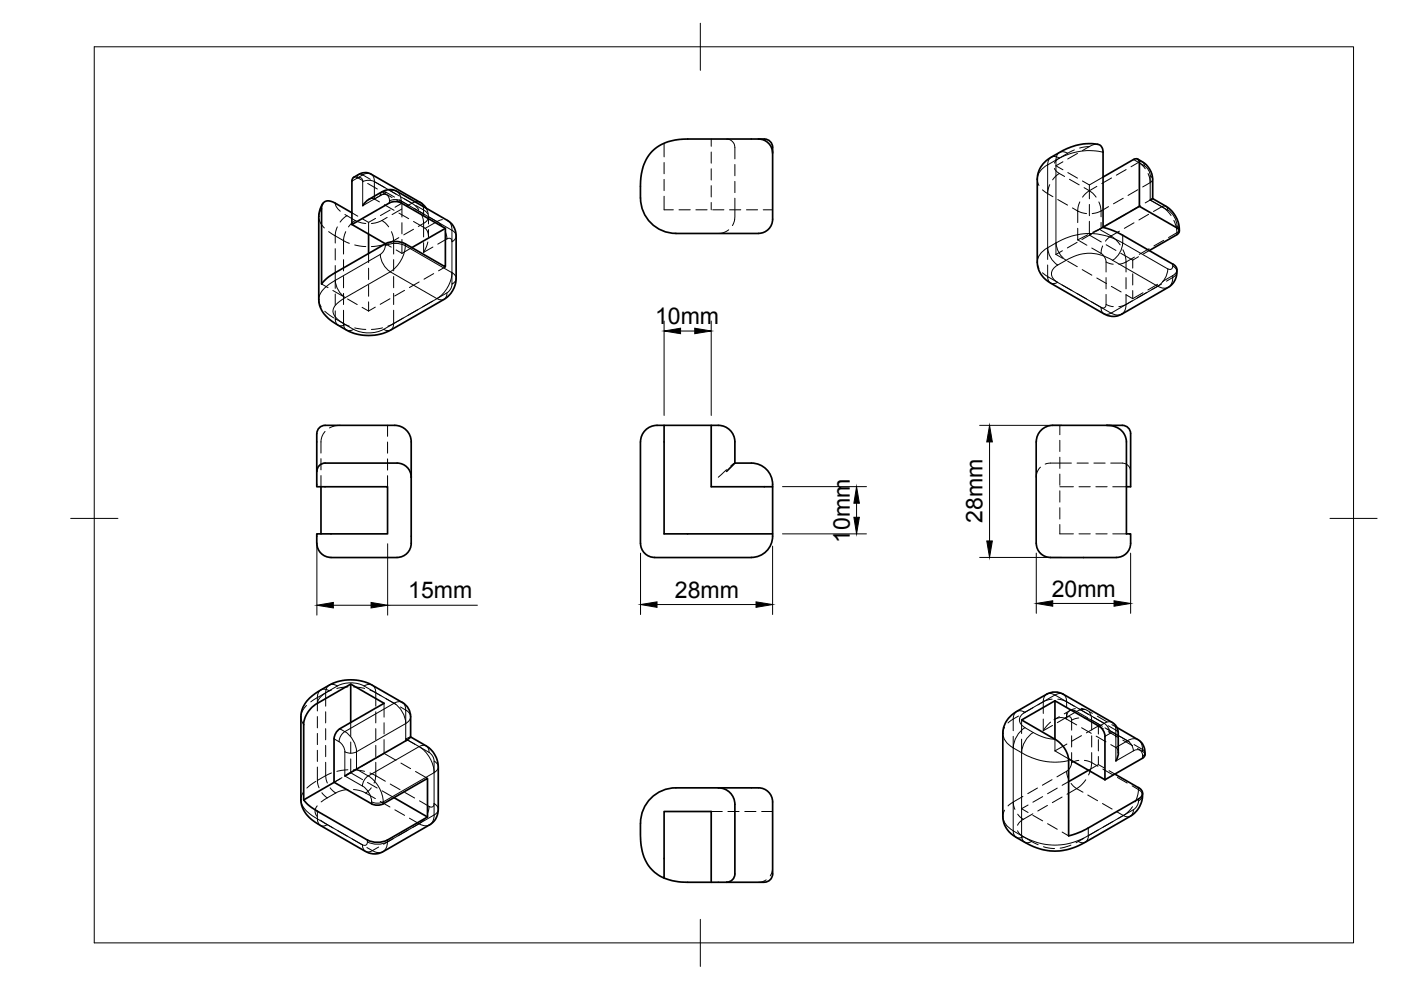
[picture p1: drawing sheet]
<svg xmlns="http://www.w3.org/2000/svg" width="297mm" height="210mm" viewBox="0 0 297 210" stroke-linecap="round" stroke-linejoin="round" font-family="sans-serif">
<defs><g id="words">
<g font-size="4.9">
<text x="138.9" y="68.7">10mm</text>
<text x="208.3" y="110.9" transform="rotate(-90 208.3 110.9)">28mm</text>
<text x="180.1" y="115.1" transform="rotate(-90 180.1 115.1)">10mm</text>
<text x="86.6" y="126.9">15mm</text>
<text x="143.1" y="126.7">28mm</text>
<text x="223" y="126.5">20mm</text>
</g>
</g></defs>
<!-- layer: Visible -->
<g fill="none" stroke="#000" stroke-width=".36">
<path d="M75 37.6l1-.6a2.67 2.67 0 0 1 2.7-.1l10.4 6M75 37.6l-.4 .8v9.2M160.8 29.5h-15a9.2 9.2 0 0 0-8.9 4.4 11.8 11.8 0 0 0-1.1 5.6 10.2 10.2 0 0 0 1.2 6.6 7.5 7.5 0 0 0 6.3 3.4M160.8 29.5h1.3M160.8 29.5a2.99 2.99 0 0 1 3 3M162.1 29.5a1.75 1.75 0 0 1 1.7 1.7v15.3a3.4 3.4 0 0 1-4.2 3h-16.3M241.2 33.7a5.1 5.1 0 0 1 3 3.2l.2 1.1v4.1l2.8 1.6a6.1 6.1 0 0 1 2.8 5.3M241.6 34.5a.75 .75 0 0 0-.4-.8 .75 .75 0 0 0-.9 .1l-6.4 3.7M241.6 34.5v9.2M74.6 45.1l-3.5-2a1.83 1.83 0 0 0-2.7 .1l-.2 .8v16.2a8.3 8.3 0 0 1 2.9-2.4l10.6-6.1M74.6 47.6l7.1 4.1M78.1 42.3l2.9-1.6a3.2 3.2 0 0 1 3.1-.2l10.8 6.3a3.7 3.7 0 0 1 1.8 3.3v8.9a5.3 5.3 0 0 1-2.6 4.5l-11.3 6.5a10.1 10.1 0 0 1-9.3 0l-1.8-1a6.6 6.6 0 0 1-4.1-5.5v-17.6a5.2 5.2 0 0 1 .9-2.7"/>
<path d="M78.1 49.6v4.1M78.2 42.3l-.6 .4-.7 .9M85 43a2.72 2.72 0 0 0-2.4 0l-8 4.6M85 43l9.4 5.4v8.2l-8.5-4.9a4.7 4.7 0 0 0-4.2 0M89.1 42.9l.8 .7 .4 .5M94.4 48.4l-7.1 4.1M241.6 43.7l7.9 4.6a.75 .75 0 0 1 .5 .7 .75 .75 0 0 1-.5 .7M241.6 43.7l-7.7 4.5M244.4 42.1l-.5 .3M248.6 56l-10.6-6.1a15.9 15.9 0 0 0-4.1-1.7v-15.9a1.58 1.58 0 0 0-1.7-1.8 12 12 0 0 0-7.6 1.8 10.3 10.3 0 0 0-3.5 2.5 5 5 0 0 0-1.2 3.2v17.6a5.2 5.2 0 0 0 2.8 4.4l11.4 6.5a3.7 3.7 0 0 0 3.7 .1l9.9-5.7a3.8 3.8 0 0 0 1.8-3.7M248.7 56a1.49 1.49 0 0 1 .8 1.2M249.5 49.8l-5.8 3.3"/>
<path d="M67.2 91.9v11.3h15v10h-15v1.2a3.3 3.3 0 0 0 3 3.8h14a3.4 3.4 0 0 0 3-4.2v-12.8M67.2 99.9a1.75 1.75 0 0 1 1.7-1.7h15.3a2.99 2.99 0 0 1 3 3M67.2 91.9a1.75 1.75 0 0 1 1.7-1.7h14.8a3.5 3.5 0 0 1 3.5 3.5v7.5M140.8 90.2v23h23M150.8 90.2h-11.3a3.6 3.6 0 0 0-3.7 3.5v21.5a3 3 0 0 0 3 3M155.8 98.2v-4.5a3.5 3.5 0 0 0-3.5-3.5h-1.5v13h13a4.5 4.5 0 0 0-4.5-5M159.3 98.2h-3.5l-1.7 1.7M234.7 90.2h-10.5a3.8 3.8 0 0 0-4.5 3.5v21.5a3 3 0 0 0 3 3M234.7 90.2a3.7 3.7 0 0 1 4.1 3.5v19.5h.9a7 7 0 0 1-.3 3.3 3.8 3.8 0 0 1-3.7 1.7h-13M234.7 90.2h3.3M238 90.2a1.75 1.75 0 0 1 1.7 1.7M239.7 91.9v11.3h-.9"/>
<path d="M68.1 103.2v10M138.8 118.2h20.5M163.8 103.2v10a4.5 4.5 0 0 1-4.5 5M65.7 148l1.7-1.4 2.4-1.3a9.7 9.7 0 0 1 9.1 0l6.4 3.6a3.4 3.4 0 0 1 1.8 3.1v4.2l3.3 2a5.4 5.4 0 0 1 2.5 4.4v9a3.7 3.7 0 0 1-1.8 3.3l-9.9 5.7a3.7 3.7 0 0 1-3.8-.1l-9.5-5.5a6.6 6.6 0 0 1-4.1-5.4v-17.6a5.5 5.5 0 0 1 1.9-4zM72.1 154.5l9.3-5.4-7-4.1-7.1 4.1a5.7 5.7 0 0 0-2.9 4.5v16M72.1 154.5a2.75 2.75 0 0 0-1.3 2.1v9.3l8 4.5a2.72 2.72 0 0 0 2.5 0l9.3-5.4v8.2l-8.5 4.9a4.8 4.8 0 0 1-4.2 0l-10.6-6.1a9 9 0 0 1-2.9-2.4M74.4 145v8.2M87.1 156.3l-1.1 .8-10.4 6M223.7 148.6l9.4 5.4a2.72 2.72 0 0 1 1.2 2.1v9.2M223.7 148.6l-7.1 4 7 4.1a5.7 5.7 0 0 1 3 4.6v15.9a15.9 15.9 0 0 0 4.1-1.7l10.7-6.1M223.7 148.6v8.1M236.8 154.3l4.5 2.5a3 3 0 0 1 1.2 3.7l-.3 .2"/>
<path d="M237.1 159.6v-4.1a2.53 2.53 0 0 0-1.2-2.3l-10.5-6a3.5 3.5 0 0 0-3.5 0l-6.4 3.6a5.5 5.5 0 0 0-2.9 4.7v17.6a5.2 5.2 0 0 0 2.9 4.4l1.7 1.1a11.9 11.9 0 0 0 12.9 0l9.6-5.5a5.3 5.3 0 0 0 2.5-4.9M237.1 159.6l-.2 1-.3 .7M70.8 165.9l-6.4 3.7M75.6 163.1l-2.5 1.4M83.5 169.1l7.1 4.1M143.3 167h16.7a3.2 3.2 0 0 1 3.8 3v15.3a1.75 1.75 0 0 1-1.7 1.7M143.3 167a7.5 7.5 0 0 0-7.5 7.6v2.5a9.7 9.7 0 0 0 3 7.8l2 1.3v-14.1h10v15h11.3M152.3 167a3.5 3.5 0 0 1 3.5 3.6v14.7a1.75 1.75 0 0 1-1.7 1.7M226.5 160.9l7.8 4.4M230.8 163.3l-4.2 2.4M236.4 164.1l5 2.9M241.4 167a1.29 1.29 0 0 1 .9 1.2 1.29 1.29 0 0 1-.9 1.2"/>
<path d="M242.3 160.8l-8 4.5M140.8 186.2a13.5 13.5 0 0 0 5 .9h5"/>
</g>
<!-- layer: Hidden -->
<g fill="none" stroke="#000" stroke-width=".21">
<path d="M75 37.6h.6l1.3 .7M78 38.9l2 1.2M140.8 30.4v2.9M140.8 34.5v2.3M140.8 38v2.4M150.8 29.5v1.5M150.8 32.2v2.4M150.8 35.8v2.4M150.8 39.4v2.4M154.1 29.5a1.79 1.79 0 0 1 1.7 1.7v2.5M155.8 34.9v2.4M155.8 38.5v2.3"/>
<path d="M225.4 34.3l-1.5 .9 1.5 .8M226.4 36.6l2.1 1.2M228.5 32.5l-2.1 1.2M229.5 38.4l1.5 .8M231 39.2v3M232.7 30.6l-1.3 .2-1.9 1.1M233.9 37.5l-2.9 1.7M74.6 45.1l1.3 .7M76.9 46.4l1.2 .8M78.1 42.3l.6-.2h.5l1.3 .7M78.1 47.2v2.4M78.1 53.7v2"/>
<path d="M78.1 56.9v2.4M79.6 46.3l-1.5 .9M81 40.7l2.1 1.2M81.5 43.4l2 1.2M81.7 51.7l1.3 .7M82.7 44.5l-2.1 1.2M84 53l1.2 .7M84.1 42.5l1.1 .6M84.6 45.2l2.1 1.2M85.2 43.1v2.9M85.2 47.2v2.4M85.2 50.8v2.9"/>
<path d="M85.2 43.1l-1.4 .8M87.3 52.5l-2.1 1.2M87.7 47l2.6 1.5 .4 .6 .1 1M88.9 59.8l-2.1 1.2M90.3 44.1l.3 .4a5.9 5.9 0 0 1 .2 3M90.7 51.3l-.9 2.2M90.8 48.7v1.5M91.9 58l-2 1.2M94.4 56.6l-1.4 .8M140.8 41.6v2.9h2M144 44.5h2.3M147.5 44.5h2.4"/>
<path d="M150.8 42.9v1.6M151.1 44.5h2.4M154.5 48.7l-1 .6-1.2 .2M154.7 44.5h2.4M155.8 42v4.5l-.5 1.3M158.3 44.5h2.3M161.8 44.5h2M223.9 51.5v2.4M223.9 53.9l1.4 .9M225.3 53.2l-1.4 .7M226.4 55.4l2 1.2M228.4 51.4l-2.1 1.2"/>
<path d="M229.4 57.2l2.1 1.1M230.6 49.8l-2.1 1.1M231 49.8l2.5 1.5M231 43.3v2.4M231 46.9v2.9M231.5 49.6l-2.1 1.2M232.5 58.9l2.1 1.2M233.9 48.2l-2.9 1.6M233.9 48.2l-1.4 .8M234.5 51.9l2.1 1.2M235.6 47.2l-3.9 2M237.6 53.7l2.6 1.5"/>
<path d="M238.7 45.4l-2.1 1.2M240.2 55.2v1.6M240.2 58.1v2.3M241.4 54.4l-1.2 .8M241.8 43.6l-2.1 1.2M243.7 53.1l-1.3 .7M244.4 42.1l-1.6 .9M249.5 57.2a1.32 1.32 0 0 1-.9 1.2l-2.1 1.3M68.2 60.2l1.4 .8M70.6 61.6l2 1.2M73.7 63.4l2 1.2M76.8 65.2l1.3 .7"/>
<path d="M78.1 60.4v2.4M78.1 64v1.9M79.6 65.1l-1.5 .8M82.7 63.3l-2.1 1.2M85.8 61.6l-2.1 1.2M235.6 60.7l2.1 1.2M238.7 62.5l1.5 .8M240.2 61.6v1.7M242.3 62.1l-2.1 1.2M245.4 60.3l-2 1.2M68.1 97.3v2.3M68.9 91.5l-.6 1-.2 .8v2.8"/>
<path d="M72.2 90.2l-1.3 .1-1.1 .4M82.2 90.2v2.3M82.2 93.7v2.4M82.2 97.3v2.4M154.1 99.6l-1.8 1.6M155.8 98.2l-.9 .6M220.6 99.1l-.7 1-.2 1.1M224.7 90.2v2M224.7 93.4v2.3M224.7 96.9v2.4M227.2 98.2h-4.6l-1 .2M228.3 98.2h2.4"/>
<path d="M231.9 98.2h2.4M235.5 98.2h2.5a1.79 1.79 0 0 1 1.7 1.7M68.1 100.8v2.4M82.2 100.9v2.3M224.7 103.2h2.9M224.7 111.2v2h2.9M224.7 100.5v2.4M224.7 104.1v2.4M224.7 107.6v2.4M228.8 103.2h2.4M228.8 113.2h2.4M232.3 103.2h2.4"/>
<path d="M232.3 113.2h2.4M235.9 103.2h2.9M235.9 113.2h2.9M74.4 153.2v2.9M74.4 157.3v2.4M81.4 159.7l-1.7 1M81.4 159.7l2.6 1.5M81.4 149.1v3M81.4 153.2v2.4M81.4 156.8v2.9M87 156.2h.1M87.1 156.3l-1.1 .4"/>
<path d="M216.6 152.6v2.9M216.6 156.7v2.9M222.7 153.1l-1.5 1.8M223.7 159.2l2.8 1.7M223.7 156.7v2.5M223.7 152.5l.9-.3h1l2.7 1.5M224.6 151.9l-1.1 .7M226.2 157.7l-2.5 1.5M228 150.2l-1 .4-1.4 .8M229.2 150.2l.9 .2 1.5 .8M229.3 156l-2.1 1.2M229.3 154.3l2.1 1.2"/>
<path d="M232.4 156.1l2.1 1.2M232.6 151.8l2.1 1.2M232.9 153.9l1 .6M232.9 153.9v1.7M232.9 156.8v2.4M232.9 153.9l-2.6 1.5M235 155.1l2 1.2M235.5 157.9l1.3 .7 .3 1M235.7 153.6l1.1 .7M238.1 156.9l2 1.2M241.2 158.7l1.3 .8 .3 .5M72.5 164.9l-1.7 1"/>
<path d="M74.4 160.9v2.9l2.5 1.5M75.6 163.1l-2.5 1.5M77.9 165.9l2.1 1.2M78.7 161.3l-2.1 1.2M81 167.7l2.5 1.4M85 161.8l2.1 1.2M88.1 163.6l2.5 1.4M150.8 172.1h2.3M154.3 172.1h2.4M157.9 172.1h2.4M161.5 172.1h2.3M218 170.7l-1.4 .8 1.4 .8"/>
<path d="M219 172.9l2.1 1.1M221.1 168.9l-2.1 1.2M222.1 174.6l2.1 1.2M224.2 167.1l-2.1 1.2M225.2 176.4l1.4 .8M226.6 165.7l-1.4 .8M232.9 160.4v1.7M232.9 162.1l1.2 .7M232.9 162.1l-2.1 1.2M235.1 163.4l1.3 .7M162.5 186.6l-.8 .3-.9 .2M163.8 184.1l-.1 .9-.4 .7"/>
</g>
<!-- layer: Visible Narrow -->
<g fill="none" stroke="#000" stroke-width=".21">
<path d="M75.7 37.8l-1.1 .6M75.7 37.8a.75 .75 0 0 1 .9-.1 .75 .75 0 0 1 .3 .8M76 37l-.3 .8M76.9 38.5v5.1l3.7-2.1M76.9 38.5a2.72 2.72 0 0 1 2.5 0M78.7 36.9l.4 .5 .3 1.1M79.4 38.5v3.1M79.4 38.5l2.9 1.7M222.9 33.3l-.5 .5-.3 1.1-.5 .4a3.4 3.4 0 0 0-1.7 2.7M223.9 33.9v17.6a13.5 13.5 0 0 1 14.1 0v-1.6M223.9 33.9l-1.8 1.1v17.5M224.6 32.3l-.4 .5-.3 1.1"/>
<path d="M233.9 32.3a13.4 13.4 0 0 0-10 1.6M241.6 34.5a3.2 3.2 0 0 1 2.3 2.8M242.3 34.3l.3 .8M244.4 38l-.5-.7v5.1l3.7 2.1M68.2 44.3l-.4 .8-.2 .8M71.1 59.5a5.6 5.6 0 0 0-3.5 4M71.1 57.8v1.7M71.1 59.4a4.7 4.7 0 0 0 2.1 3.7M81 40.7l-.4 .8a1.19 1.19 0 0 1 1.4-.2 1.19 1.19 0 0 1 .6 1.3M81.7 51.7v.4M81.7 52.1a2.33 2.33 0 0 1-1.1 1.8M81.7 52.1a4.7 4.7 0 0 1 4.2 0 7 7 0 0 1-3.2 5.5"/>
<path d="M82.6 42.6v.4M82.7 57.6l-9.5 5.5a5 5 0 0 0-2.5 2.5 2.17 2.17 0 0 0 1.1 2.3l3.2 1.9M82.7 57.6l9.9 5.7-11.3 6.5M82.8 57.6a4.7 4.7 0 0 1-2.2-3.7l-9.5 5.6M84.1 40.5a2.19 2.19 0 0 1 .9 2.1 2.72 2.72 0 0 0-2.4 0M85 43v-.4l10.8 6.2M89.1 42.9l.6 .9M94.9 46.7a2.17 2.17 0 0 1 .9 2.1M95.8 48.8v9l-9.9-5.7v-.4M95.8 48.8a1.49 1.49 0 0 1 .9 1.2M96.7 59a1.49 1.49 0 0 0-.9-1.2 7 7 0 0 1-3.1 5.5 1.51 1.51 0 0 0 1.5 .2M222.1 52.5l-.5 .4a3.4 3.4 0 0 0-1.7 2.7"/>
<path d="M222.1 52.5l1.8-1a4.7 4.7 0 0 0 2.1 3.7M222.1 52.5a4.7 4.7 0 0 0 2.2 3.7 1.94 1.94 0 0 0-1.4 1.8 1.94 1.94 0 0 0 1.3 1.9l11.4 6.5 9.9-5.7M224.2 59.9a1.49 1.49 0 0 1-1.4 .1M226 55.2a8.9 8.9 0 0 1 9.9 0M226 55.2l-1.8 1M235.9 55.2l9.6 5.5M235.9 55.2a4.7 4.7 0 0 0 2.1-3.7l9.6 5.5a4.6 4.6 0 0 1-2.1 3.7M247.2 43.7l.4 .8M247.6 44.5a4.2 4.2 0 0 1 1.9 3.4M248.6 56v.4M248.6 56.4v.3a.61 .61 0 0 1-1 .3M248.7 56.4a1.49 1.49 0 0 1 .8 1.2"/>
<path d="M249.5 47.9l.5 .7M249.5 47.9v.4M73.2 68.8a1.49 1.49 0 0 1-1.5 .2M73.5 70a1.49 1.49 0 0 0 1.5-.2 7 7 0 0 0 6.3 0 1.49 1.49 0 0 0 1.5 .2M234.1 66.5a1.49 1.49 0 0 0 1.5-.1 2.35 2.35 0 0 0 2.2 .2M245.5 60.7a2.33 2.33 0 0 0 2.2 .2M63.8 152l.2 .9 .4 .7M68 146.3l.7-.2 1.1 .4M69.8 145.3l1-.2 .7 .3a6.3 6.3 0 0 1 5.7 0l.8-.3 1 .2M70.8 156.6l1.1 .7M71.5 145.5l-1.7 1a4.4 4.4 0 0 0-2.5 2.4v.2M71.9 157.3a2.76 2.76 0 0 1 1.2 2.1 2.72 2.72 0 0 0 2.5 0"/>
<path d="M73.1 159.4v5.1l3.7 2.2M73.1 155.1a5.5 5.5 0 0 1 2.5 4.3M73.1 155.1a2.72 2.72 0 0 0-1.2 2.1M77.2 145.5l6.3 3.6-10.4 6-1-.6M85.3 148.9l-.6-.1-1.1 .3a5.5 5.5 0 0 1 2.4 4.3M86 153.4l-10.4 6M86 153.4v3.7M86.4 156.9l2.5 1.4-10.8 6.2-2.5-1.4v-3.7M87.1 152l-.4 .9-.7 .5M90.4 158.1a1.51 1.51 0 0 0-1.5 .2 7 7 0 0 1 3.1 5.5 1.5 1.5 0 0 0 .9-1.2M212.6 155.5a3.7 3.7 0 0 0 2.2 3.1M214.8 158.6l1.8 1"/>
<path d="M214.8 158.6v17.6l1.8 1M215.6 150.8l.6-.1 1.1 .3M216.6 159.6a13.4 13.4 0 0 0 10 1.7M216.6 159.6v17.6a13.4 13.4 0 0 0 14.1 0v-1.7M217.3 151l6.4-3.6 10.4 6M217.3 151a1.71 1.71 0 0 0-1.2 1.6 1.71 1.71 0 0 0 1.2 1.7M219.1 155.3a5.5 5.5 0 0 0-2.5 4.3M221.9 147.2l.7-.2 1.1 .4 1.1-.4 .6 .2M223.6 156.7a9.1 9.1 0 0 1-4.5-1.4l-1.8-1a5.5 5.5 0 0 0-2.5 4.3M234.1 153.4l-1.1 .6M234.1 153.4a2.72 2.72 0 0 1 1.2 2.1M235.4 155.5l-1.1 .6"/>
<path d="M235.4 155.5a.75 .75 0 0 1 .8-.1 .75 .75 0 0 1 .4 .8l.5-.7M235.9 153.2l-.7-.2-1.1 .4M236.6 156.2v5.1l3.7-2.1M237.1 155.9l2 1.2M239.1 157.1l-2 1.1M239.1 157.1a2.72 2.72 0 0 1 1.2 2.1 1.2 1.2 0 0 1 1.4-.1 1.2 1.2 0 0 1 .6 1.2M241.3 156.8a2.18 2.18 0 0 0-2.2 .2M242.8 159.6l-.6 .7 .1 .5M63.8 169.6a5 5 0 0 0 2.9 3.7l.6 .3M67.3 172v1.6M67.3 173.6l9.5 5.5M67.3 173.6a1.5 1.5 0 0 0 .6 1.4"/>
<path d="M76.8 179.1a1.5 1.5 0 0 0 .7 1.4M76.9 166.6a4.2 4.2 0 0 1 1.9 3.4M77.9 178.1v.4M77.9 178.5l-.1 .4a.61 .61 0 0 1-1 .2M77.9 178.5a4.7 4.7 0 0 0 4.2 0 2.34 2.34 0 0 1-.9 2.1M78.1 164.5a7.1 7.1 0 0 1 3.2 5.5 2.72 2.72 0 0 1-2.5 0M78.1 164.5a2.72 2.72 0 0 0-1.3 2.1M78.8 170v.4M81.3 170.4v-.4l10.7-6.2v9l-9.9 5.7v-.4M92.9 171.6a1.49 1.49 0 0 1-.9 1.2 2.34 2.34 0 0 1-.9 2.1M212.6 173.1a3.7 3.7 0 0 0 2.2 3 1.51 1.51 0 0 0 .7 1.4M216.6 177.2a1.51 1.51 0 0 0 .6 1.3"/>
<path d="M230.8 177.2a1.51 1.51 0 0 1-.7 1.3M240.3 171.7a1.51 1.51 0 0 1-.6 1.3M241.4 169.4v.4M241.4 169.8a2.28 2.28 0 0 1-1.1 1.9l-9.6 5.5M242.3 168.6a1.49 1.49 0 0 1-.9 1.2"/>
</g>
<!-- layer: Hidden Narrow -->
<g fill="none" stroke="#000" stroke-width=".21">
<path d="M76 37l.4-.1 .5 .2M76.9 37.1l-1.1 .6M76.9 37.1l1.6 .9M78.7 36.9l-.8-.1-1 .3M79.5 38.6l2.1 1.2M219.9 38l.4 1.3M222.6 39.2l-.5 1.9-1.1-.8M222.8 33.4l.8-.2 1 .3M223.6 35.7l.3 .6 .7 .5M224.6 33.5l-.7 .6-.3 .5M224.6 36.8l-.7 .5-.7 .8M224.6 36.8l1.1 .6"/>
<path d="M224.6 32.3l.8-.1 1 .3M226.4 32.5l-1.8 1M226.7 38l2.1 1.2M227.8 31.8l-1.4 .7M229.8 39.8l1.2 .6M230.9 31.1l-2 .3M232.6 39.5l-1.6 .9M235.7 37.7l-2.1 1.2M238.8 36l-2.1 1.1M240.3 33.8l1.1 .6M241.4 34.4l1.4 1.4M241.4 34.4l-1.6 1"/>
<path d="M242.3 34.3h-.4l-.5 .1M243.4 36.8l.4 1.1 .1 .8M243.9 38.7l-1.6 .9M244.4 38l-.2 .4-.3 .3M67.6 46.3l.4 1 .8 1M71.1 52.7v2.4M71.1 56.3v1.5M71.1 59.5v1.6M71.1 43.1l.2 .8 .9 .9M71.5 48.1l-.3 1-.1 .9-1.4-.9M72.8 55v2.4M72.8 58.6v2.4"/>
<path d="M73.1 45.5l.5 .2M73.3 49.1l-.5 1.9-1.7-1v1.5M73.6 45.7l-.7 .5-.8 .9M73.6 45.7l1.7 1.1M74.1 51.6l-1.3-.6v2.9M75.2 51.9l2.4 .4M75.3 46.8l.9 .3 1.4 .3M75.3 46.8l-.7 .5-.7 .8M81 40.7l.9 .1M81 46.8l-.9 .3-1.4 .3M81 46.8l.7 .5 .7 .8M81.1 51.9l-2.4 .4"/>
<path d="M81.9 40.8l-2.5 1.4v-.6M81.9 40.8l1.8 1M82.1 46.1l-1.1 .7M82.3 40.2l1.7 1M82.6 40.4l2.1 1.2M82.9 40.4l.5-.1 .7 .2M83 49.1l.5 1.9-1.3 .6M83.5 55v2.4M83.5 58.6v2.4M84.6 50.4l-1.1 .6v2.9M84.7 42.4l2 1.2M85 41.8l2.1 1.2"/>
<path d="M85.2 44.3l-2.1 1.2M85.7 42.2l1.6 .9M87.3 43.1l.7 .5 .8 .8M87.3 43.1l-1.1 .6M87.7 48.6l-2.1 1.2M87.8 44.2l2 1.2M88.1 43.6l2 1.1 .6 .7M89.1 42.9l-.8-.2-1 .4M89.4 45.5l.3 1 .1 .9-1.1 .6M89.7 43.8l.1 2M89.8 47v3.2M89.8 51.4v2.1l2-1.1"/>
<path d="M90.7 46.5l-.9 .9M90.9 45.9l1.7 1.1M92.6 47l-2.5 1.4M92.6 47l1.2 1.1M93.8 46.6l-1.2 .4M94.4 49.1l.4 1.5M94.8 50.6l-2 1.2M95.8 57.8v2.5l.8-.7 .1-.6M96.7 50.1l-.1 .5-.8 .7a.65 .65 0 0 0-.3-.7 .65 .65 0 0 0-.7 0M219.9 55.6l.4 1.3M222.1 56.2v2.4l-1.1-.8M222.1 41.1l1.1 .6"/>
<path d="M222.1 52.5v2.5M224.2 59.8l-2.1-1.2 .1 .7 .5 .7M224.3 42.3l2 1.2M228.5 48.4v2.5l1.9 1.1M228.9 42.8l-.3 1.1-.1 .8-1.1-.6M230.4 45.3l-1.9-.6v2.5M231 40.4l.7 .6 .7 .8M231 40.4l-.7 .6-.8 .8M231.5 52.6l1.9 1.1M233 42.8l.3 1.1 .1 2.1M233.1 48.6l2.5 1.4M233.4 53.7a2.35 2.35 0 0 1 1.1 1.9l1.5 .4"/>
<path d="M233.4 47.2v1.2M233.8 52.1l-.4 1.6M234.5 55.6v2.1M234.5 58.9v2.3M235 43.8a7.6 7.6 0 0 1-2.8 1.4l-.6 .1M235.6 50l.8 .6 1.1 1.3M235.6 50l-1.2 1.1M237.3 49l-1.7 1M238.1 53l.4 1 .2 1.6M238.1 42l-2 1.2M238.7 55.6l-1.5 .4M238.7 55.6v2.1"/>
<path d="M238.7 58.9v2.3M240.4 47.2l-2 1.2M240.5 54.5l-1.8 1.1M241.2 40.2l-2 1.2M243.5 45.4l-2 1.2M243.6 52.7l-2 1.2M243.9 42.4l2.4 1.4M246.3 43.8l1.3 1 .7 .9M246.3 43.8l-1.7 1M246.7 51l-2.1 1.1M247.2 43.7h-.4l-.5 .1M248.6 58.8l-.2 1.3-.7 .8"/>
<path d="M248.6 58.4v.4M248.6 58.8l-1.3 .8M248.9 46.7l.5 1.6 .1 1-1.7 1.1M249.5 57.6l-.1 .6-.8 .6M250 48.6l-.1 .4-.4 .3v.5M67.6 63.5l.1 .9 .4 .7M68.9 66l1.9 1.4M71.1 62.3v2.4M71.1 65.9v1.7M72.8 65.8v2.8l-1.7-1 .2 1 .4 .4M72.8 62.2v2.4M74.1 69.2l-1.3-.6 .1 .7 .6 .7"/>
<path d="M75.2 69.5l2.4 .3M81.1 69.5l-2.4 .3M83.5 65.8v2.8l-1.3 .6M83.5 62.2v2.4M85.5 67.4l-2 1.2-.1 .7-.6 .7M88.6 65.7l-2.1 1.1M91.7 63.9l-2.1 1.2M94.8 62.1l-2.1 1.2M95.8 60.3a2.25 2.25 0 0 1-1 1.8l-.1 .7-.6 .7M225.2 60.4l2.1 1.2M228.3 62.2l2.1 1.2M231.4 64l2 1.2"/>
<path d="M234.5 62.4v2.2l1.5 .4M234.5 64.6a.65 .65 0 0 1-.3 .6 .65 .65 0 0 1-.8 0l.1 .7 .6 .6M238.7 64.6l-1.5 .4M238.7 64.6l-.2 1.2-.7 .8M238.7 62.4v2.2M240.1 63.8l-1.4 .8M243.2 62l-2.1 1.2M246.3 60.2l-2.1 1.2M65 149.6l-.8 .9-.4 1.1M67.3 151.9v2.4M67.3 155.5v2.4M67.3 159.1v2.4"/>
<path d="M68 146.3l-.5 .6-.2 1-1.4 .9M69 150.9v2.4M69 154.5v2.4M69 158v2.4M69.8 145.3l-.6 .6-.2 1-1.7 1v2.8M70.3 146.3l-1.3 .6v2.8M73.8 145.6l-2.4 .4M75 145.6l2.3 .4M78.9 145.3l.6 .6 .2 1-1.3-.6M79.7 150.9v2.4M79.7 154.5v2.4M79.7 158v2.4"/>
<path d="M80.8 147.5l-1.1-.6v2.8M81.8 148.1l2.1 1.2M85.3 148.9l.5 .7 .2 1-1.1-.7M86 156.7l2 1.1M87.1 152l-.3-.8-.8-.6v2.8M89 158.4l2 1.1M90.4 158.2l.5 .6 .1 .7M91 159.5a2.35 2.35 0 0 1 1 1.9l.8 .7 .1 .5M213 154.2l-.4 1.3M214.8 156.1v2.5M215.5 150.8l-.5 .7-.2 1-1.1 .8M215.9 151.8l-1.1 .7v2.4"/>
<path d="M219 150l-2 1.2M221.2 152.5v2.4l2-1.1M221.9 147.2l-.5 .6-.2 1-1.1 .7M223.1 148.2l-1.9 .6v2.5M224.3 148.2l.6 .1a7.8 7.8 0 0 1 2.9 1.4M225.4 147.2l.4 .3 .3 .6v1.9M226.1 152.1a.65 .65 0 0 1 .8-.1 .65 .65 0 0 1 .3 .7l1.5-.5M226.1 151.2v1.3M226.1 152.1l-1.9 1.1M227.2 159.6v2.1l1.5-.5M227.2 152.7v2.1M227.2 156v2.4"/>
<path d="M228.3 150.8l-2.5 1.5M228.3 150.8a1.29 1.29 0 0 0-1.5-.1 1.29 1.29 0 0 0-.7 1.4M228.3 150.8l2.3 1.4M228.8 150.3l2 1.2M229.9 152.2l1.6 .5M230 150.4l-.9 .1-.8 .3M231 151l.4 .8 .1 .9M231.5 152.7l1.7 1M231.5 152.7v2.1M231.5 156v2.4M231.5 159.6v2.1M231.6 152.8l2.1 1.2"/>
<path d="M231.9 152.1l2.1 1.2M234.3 154.3l2.8 1.6M235 153.9l1.6 .9M235.9 153.2l.5 .6 .2 1M236.6 154.8l.4 .3 .1 .4M236.6 154.8v1.4M237.1 158.2l-.5 .3M237.4 156.1l2 1.2M241.3 156.8l.7 .8 .3 1.3-1.8-1M242.3 159.3v-.4l.3 .3 .2 .4M64.3 168l-.4 .7-.1 .9M67 165.7l-1.9 1.4"/>
<path d="M67.2 170.9l-.4 .9 .1 .7 .3 .6M67.3 162.6v2.9M68 173.9l1.4 1M68.2 168.1l1.2 1.1M69 161.6v2.9l-1.7 1 .3 1.5M69.4 174.9l-.7 .2-.8-.1M69.4 169.2l-1.3 .8M69.4 174.9l1.2 .6M70 167l1.2 1.1M70.3 163.9l-1.3 .6 .4 1.5M71.2 168.1l-1.8 1.1M71.6 176.1l2.1 1.2"/>
<path d="M73.8 163.2l-2.4 .3M73.8 167.4l-1.7 .3-.9 .4M74.7 177.9l2.1 1.2M75 163.2l2.3 .3M75 167.4l1.6 .3 .9 .4M77.5 168.1l2.1 1.2M77.8 179.7l1.2 .7M78.7 167l-1.2 1.1M79.7 161.6v2.9l-1.3-.6M80.3 179.6l-1.3 .8M80.6 169.9l2.1 1.2M81.7 165.6l-2-1.1-.4 1.5"/>
<path d="M82.7 166.2l2.1 1.2M83.4 177.8l-2.1 1.2M83.7 171.7l2.1 1.2M85.8 168l2.1 1.2M86.5 176l-2.1 1.2M86.8 173.5l2.1 1.2M88.9 174.7l1.2 .4 1-.2M88.9 174.7l-1.4 .7M88.9 169.8l2.1 1.2M90 173.6l-1.1 1.1M92 161.4v2.4M92.9 171.6l-.1-.5-.8-.7a.64 .64 0 0 1-.3 .7 .64 .64 0 0 1-.7-.1l-.4 1.5"/>
<path d="M213 171.8l-.4 1.3M214.8 170l-1.1 .9M215.8 176.1l.4 .8 .7 .5M215.8 172.6l1.1 1.1M216.9 168.9l-2.1 1.1 .4 1.6M216.9 177.4l-.9 .3-.5-.2M216.9 173.7l-.7 .6-.4 .7M216.9 177.4l1.8 1M218.7 178.4l-1 .3-.5-.1M218.7 178.4l1.4 .7M219 172.5l-2.1 1.2M220 167.1l-2.1 1.2"/>
<path d="M221.2 179.5l2.4 .4M222.1 170.8l-2.1 1.2M223.1 165.3l-2.1 1.2M225.2 169l-2.1 1.2M226.1 163.5l-2 1.2M227.1 179.2l-2.3 .6M227.1 166.1l1.2 1.1M227.2 161.7a2.4 2.4 0 0 1-1.1 1.8l.4 1.6M228.3 167.2l-2.1 1.2M228.3 167.2l1.3 .8M228.6 178.4l1 .3 .5-.1M228.6 178.4l-.5 .3"/>
<path d="M229.8 177.8l-1.2 .6M229.9 161.2l1.6 .5M230.2 165.3l-1.1 1.3-.8 .6M230.6 168.6l2.1 1.2M231.5 161.7l-.1 1-.6 1.6M231.5 161.7l1.3 .8M232.9 176l-2.1 1.1M233.7 170.4l2.1 1.1M233.8 163.1l2.1 1.1M236 174.2l-2.1 1.2M236.8 172.1l1.4 .8M236.9 164.8l2.1 1.2"/>
<path d="M238.2 172.9l.9 .3 .6-.1M238.2 172.9l-1.2 .7M240 166.6l1.4 .8M240.1 171l-.7 .9-1.2 1M241.4 167.4l.5 .4 .3 .8M241.4 167.4l-.1 1-.6 1.6M241.4 167v.4M79 180.4l-1 .3-.6-.2M79 180.4l1.2 .4 1-.2"/>
</g>
<!-- layer: BORDER -->
<path d="M20 9.9h267v190h-267zM148.5 4.9v10M15 109.9h10M282 109.9h10M148.5 194.9v10" fill="none" stroke="#000" stroke-width=".21"/>
<!-- layer: FD_Dimensions -->
<g fill="none" stroke="#000" stroke-width=".21">
<path d="M140.8 68.1v20M144.3 70.2h3M150.8 68.1v20M207.7 90.2h17.4M209.8 93.7v21M67.2 115.3v15.1M82.2 115.3v15.1M135.8 117.3v13M163.8 115.8v14.5M165.9 103.2h17.8M165.9 113.2h17.8M181.6 106.7v3"/>
<path d="M207.7 118.2h17.4M219.7 117.3v12.7M239.7 117.3v12.7M70.7 128.3h8M82.2 128.3h19M139.3 128.2h21M223.2 127.9h13"/>
</g>
<path d="M140.8 70.2l3.5-.6v1.2zM147.3 69.6l3.5 .6-3.5 .6zM209.8 90.2l.6 3.5h-1.2zM181.6 103.2l.6 3.5h-1.2zM181 109.7h1.2l-.6 3.5zM209.2 114.7h1.2l-.6 3.5zM67.2 128.3l3.5-.6v1.2zM78.7 127.7l3.5 .6-3.5 .6zM135.8 128.2l3.5-.6v1.2zM160.3 127.6l3.5 .6-3.5 .6zM219.7 127.9l3.5-.5v1.1zM236.2 127.4l3.5 .5-3.5 .6z" fill="#000" stroke="#000" stroke-width=".21"/>
<use href="#words"/>
</svg>
